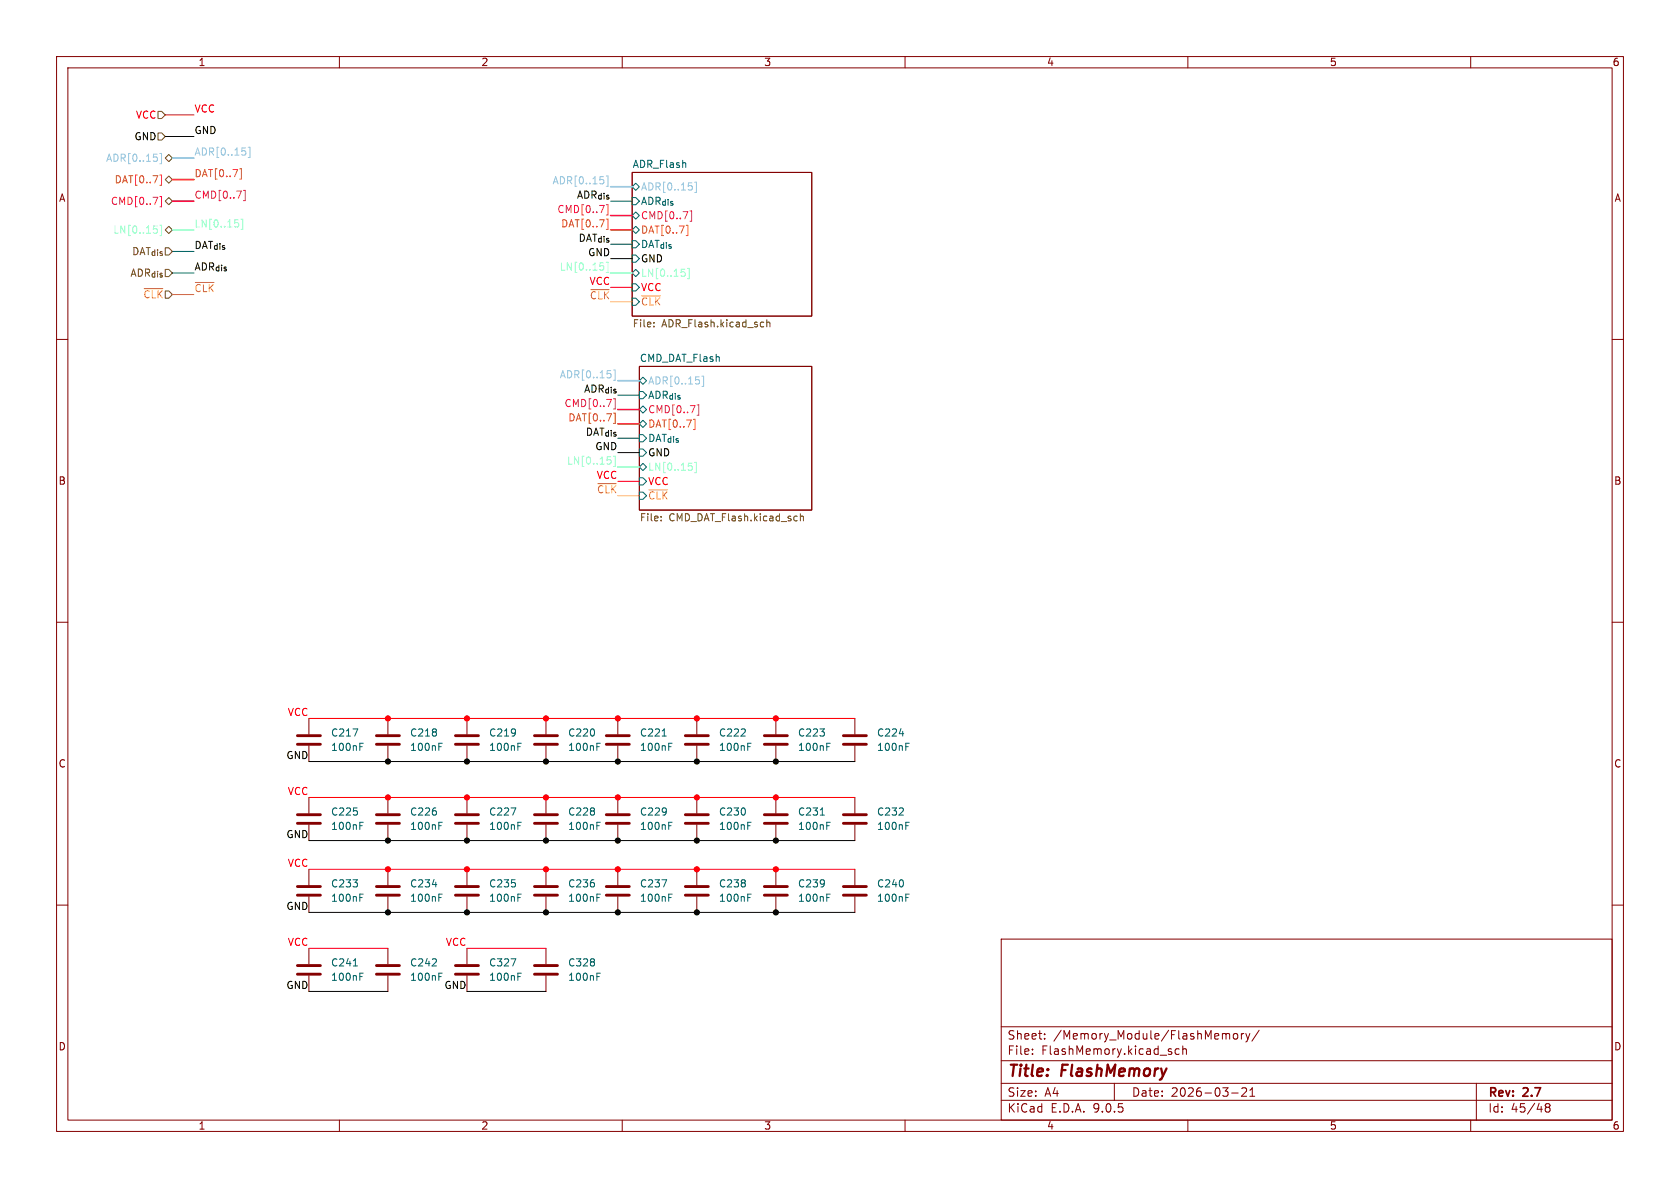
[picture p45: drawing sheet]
<svg xmlns="http://www.w3.org/2000/svg" width="297mm" height="210mm" viewBox="0 0 297 210" stroke-linecap="round" stroke-linejoin="round" font-family="sans-serif">
<defs><g id="words">
<g font-size="2.8" fill="#840000">
<text x="178" y="190.9">Title:</text>
<text x="187.7" y="190.9">FlashMemory</text>
</g>
<g font-size="2.1" fill="#840000">
<text x="178" y="184">Sheet:</text>
<text x="186.2" y="184">/Memory_Module/FlashMemory/</text>
<text x="178" y="186.7">File:</text>
<text x="184.1" y="186.7">FlashMemory.kicad_sch</text>
<text x="178" y="196.9">KiCad</text>
<text x="178" y="194.1">Size:</text>
<text x="184.7" y="194.1">A4</text>
<text x="185.7" y="196.9">E.D.A.</text>
<text x="193.3" y="196.9">9.0.5</text>
<text x="200" y="194.1">Date:</text>
<text x="207" y="194.1">2026-03-21</text>
<text x="263" y="194.3">Rev:</text>
<text x="263" y="196.9">Id:</text>
<text x="267.1" y="196.9">45/48</text>
<text x="269.4" y="194.3">2.7</text>
</g>
<g font-size="1.8" fill="#840000">
<text x="35" y="11.9">1</text>
<text x="85" y="11.9">2</text>
<text x="135" y="11.9">3</text>
<text x="185" y="11.9">4</text>
<text x="235" y="11.9">5</text>
<text x="285" y="11.9">6</text>
<text x="10.3" y="35.9">A</text>
<text x="285.3" y="35.9">A</text>
<text x="10.3" y="85.9">B</text>
<text x="285.3" y="85.9">B</text>
<text x="10.3" y="135.9">C</text>
<text x="285.3" y="135.9">C</text>
<text x="10.3" y="185.9">D</text>
<text x="285.3" y="185.9">D</text>
<text x="35" y="199.9">1</text>
<text x="85" y="199.9">2</text>
<text x="135" y="199.9">3</text>
<text x="185" y="199.9">4</text>
<text x="235" y="199.9">5</text>
<text x="285" y="199.9">6</text>
</g>
<g font-size="1.8" fill="#ff0007">
<text x="23.9" y="21.2">VCC</text>
<text x="34.3" y="20">VCC</text>
<text x="104.1" y="50.5">VCC</text>
<text x="113.2" y="51.7">VCC</text>
<text x="105.4" y="84.7">VCC</text>
<text x="114.5" y="86">VCC</text>
<text x="50.8" y="126.7">VCC</text>
<text x="50.8" y="140.6">VCC</text>
<text x="50.8" y="153.3">VCC</text>
<text x="50.8" y="167.3">VCC</text>
<text x="78.7" y="167.3">VCC</text>
</g>
<g font-size="1.8">
<text x="34.3" y="23.8">GND</text>
<text x="23.7" y="25">GND</text>
<text x="103.9" y="45.4">GND</text>
<text x="113.2" y="46.6">GND</text>
<text x="105.1" y="79.7">GND</text>
<text x="114.5" y="80.9">GND</text>
<text x="50.5" y="134.3">GND</text>
<text x="50.5" y="148.2">GND</text>
<text x="50.5" y="160.9">GND</text>
<text x="50.5" y="174.9">GND</text>
<text x="78.5" y="174.9">GND</text>
</g>
<g font-size="1.8" fill="#8fc5ff">
<text x="18.7" y="28.8">ADR[0..15]</text>
<text x="34.3" y="27.6">ADR[0..15]</text>
<text x="97.6" y="32.7">ADR[0..15]</text>
<text x="113.2" y="33.9">ADR[0..15]</text>
<text x="98.9" y="67">ADR[0..15]</text>
<text x="114.5" y="68.2">ADR[0..15]</text>
</g>
<g font-size="1.8" fill="#006464">
<text x="111.8" y="29.8">ADR_Flash</text>
<text x="113.2" y="36.4">ADR_{dis}</text>
<text x="113.2" y="44">DAT_{dis}</text>
<text x="113" y="64.1">CMD_DAT_Flash</text>
<text x="114.5" y="70.7">ADR_{dis}</text>
<text x="114.5" y="78.3">DAT_{dis}</text>
<text x="58.4" y="130.4">C217</text>
<text x="72.4" y="130.4">C218</text>
<text x="86.4" y="130.4">C219</text>
<text x="100.3" y="130.4">C220</text>
<text x="113" y="130.4">C221</text>
<text x="127" y="130.4">C222</text>
<text x="141" y="130.4">C223</text>
<text x="154.9" y="130.4">C224</text>
<text x="58.4" y="132.9">100nF</text>
<text x="72.4" y="132.9">100nF</text>
<text x="86.4" y="132.9">100nF</text>
<text x="100.3" y="132.9">100nF</text>
<text x="113" y="132.9">100nF</text>
<text x="127" y="132.9">100nF</text>
<text x="141" y="132.9">100nF</text>
<text x="154.9" y="132.9">100nF</text>
<text x="58.4" y="144.4">C225</text>
<text x="58.4" y="146.9">100nF</text>
<text x="72.4" y="144.4">C226</text>
<text x="72.4" y="146.9">100nF</text>
<text x="86.4" y="144.4">C227</text>
<text x="86.4" y="146.9">100nF</text>
<text x="100.3" y="144.4">C228</text>
<text x="100.3" y="146.9">100nF</text>
<text x="113" y="144.4">C229</text>
<text x="113" y="146.9">100nF</text>
<text x="127" y="144.4">C230</text>
<text x="127" y="146.9">100nF</text>
<text x="141" y="144.4">C231</text>
<text x="141" y="146.9">100nF</text>
<text x="154.9" y="144.4">C232</text>
<text x="154.9" y="146.9">100nF</text>
<text x="58.4" y="157.1">C233</text>
<text x="58.4" y="159.6">100nF</text>
<text x="72.4" y="157.1">C234</text>
<text x="72.4" y="159.6">100nF</text>
<text x="86.4" y="157.1">C235</text>
<text x="86.4" y="159.6">100nF</text>
<text x="100.3" y="157.1">C236</text>
<text x="100.3" y="159.6">100nF</text>
<text x="113" y="157.1">C237</text>
<text x="113" y="159.6">100nF</text>
<text x="127" y="157.1">C238</text>
<text x="127" y="159.6">100nF</text>
<text x="141" y="157.1">C239</text>
<text x="141" y="159.6">100nF</text>
<text x="154.9" y="157.1">C240</text>
<text x="154.9" y="159.6">100nF</text>
<text x="58.4" y="171">C241</text>
<text x="58.4" y="173.6">100nF</text>
<text x="72.4" y="171">C242</text>
<text x="72.4" y="173.6">100nF</text>
<text x="86.4" y="171">C327</text>
<text x="86.4" y="173.6">100nF</text>
<text x="100.3" y="171">C328</text>
<text x="100.3" y="173.6">100nF</text>
</g>
<g font-size="1.8" fill="#ff6400">
<text x="20.2" y="32.6">DAT[0..7]</text>
<text x="34.3" y="31.4">DAT[0..7]</text>
<text x="99.1" y="40.3">DAT[0..7]</text>
<text x="113.2" y="39">CMD[0..7]</text>
<text x="113.2" y="41.5">DAT[0..7]</text>
<text x="100.4" y="74.6">DAT[0..7]</text>
<text x="114.5" y="73.3">CMD[0..7]</text>
<text x="114.5" y="75.8">DAT[0..7]</text>
</g>
<g font-size="1.8" fill="#ff0093">
<text x="34.3" y="35.2">CMD[0..7]</text>
<text x="19.5" y="36.4">CMD[0..7]</text>
<text x="98.4" y="37.8">CMD[0..7]</text>
<text x="99.7" y="72">CMD[0..7]</text>
</g>
<g font-size="1.8" fill="#0f0f0f">
<text x="101.8" y="35.2">ADR_{dis}</text>
<text x="34.3" y="47.9">ADR_{dis}</text>
<text x="34.3" y="44.1">DAT_{dis}</text>
<text x="102.1" y="42.8">DAT_{dis}</text>
<text x="103.1" y="69.5">ADR_{dis}</text>
<text x="103.4" y="77.1">DAT_{dis}</text>
</g>
<g font-size="1.8" fill="#96ffcb">
<text x="19.9" y="41.5">LN[0..15]</text>
<text x="34.3" y="40.3">LN[0..15]</text>
<text x="98.9" y="47.9">LN[0..15]</text>
<text x="113.2" y="49.1">LN[0..15]</text>
<text x="100.1" y="82.2">LN[0..15]</text>
<text x="114.5" y="83.4">LN[0..15]</text>
</g>
<g font-size="1.8" fill="#725600">
<text x="23.2" y="45.3">DAT_{dis}</text>
<text x="22.9" y="49.1">ADR_{dis}</text>
<text x="25.2" y="52.9">~{CLK}</text>
<text x="111.8" y="58.2">File:</text>
<text x="117" y="58.2">ADR_Flash.kicad_sch</text>
<text x="113" y="92.5">File:</text>
<text x="118.3" y="92.5">CMD_DAT_Flash.kicad_sch</text>
</g>
<g font-size="1.8" fill="#ffba00">
<text x="34.3" y="51.7">~{CLK}</text>
<text x="104.2" y="53">~{CLK}</text>
<text x="113.2" y="54.2">~{CLK}</text>
<text x="105.4" y="87.3">~{CLK}</text>
<text x="114.5" y="88.5">~{CLK}</text>
</g>
</g></defs>
<g fill="none" stroke="#840000" stroke-width=".18">
<path d="M10 10h277v190h-277zM12 12h273v186h-273zM60 10v2M110 10v2M160 10v2M210 10v2M260 10v2M111.8 30.5h31.7v25.4h-31.7zM10 60h2M113 64.8h30.5v25.4h-30.5zM285 60h2M10 110h2"/>
<path d="M285 110h2M54.6 127v2.8M54.6 131.8v2.8M68.6 127v2.8M68.6 131.8v2.8M82.5 127v2.8M82.5 131.8v2.8M96.5 127v2.8M96.5 131.8v2.8M109.2 127v2.8M109.2 131.8v2.8M123.2 127v2.8"/>
<path d="M123.2 131.8v2.8M137.2 127v2.8M137.2 131.8v2.8M151.1 127v2.8M151.1 131.8v2.8M54.6 141v2.8M54.6 145.8v2.8M54.6 153.7v2.8M54.6 158.5v2.8M68.6 141v2.8M68.6 145.8v2.8M68.6 153.7v2.8"/>
<path d="M68.6 158.5v2.8M82.5 141v2.8M82.5 145.8v2.8M82.5 153.7v2.8M82.5 158.5v2.8M96.5 141v2.8M96.5 145.8v2.8M96.5 153.7v2.8M96.5 158.5v2.8M109.2 141v2.8M109.2 145.8v2.8M109.2 153.7v2.8"/>
<path d="M109.2 158.5v2.8M123.2 141v2.8M123.2 145.8v2.8M123.2 153.7v2.8M123.2 158.5v2.8M137.2 141v2.8M137.2 145.8v2.8M137.2 153.7v2.8M137.2 158.5v2.8M151.1 141v2.8M151.1 145.8v2.8M151.1 153.7v2.8"/>
<path d="M151.1 158.5v2.8M10 160h2M54.6 167.6v2.8M54.6 172.5v2.8M68.6 167.6v2.8M68.6 172.5v2.8M82.5 167.6v2.8M82.5 172.5v2.8M96.5 167.6v2.8M96.5 172.5v2.8M177 166h108v32h-108zM285 160h2"/>
<path d="M60 198v2M110 198v2M160 198v2M177 194.5h108M177 191.5h108M177 187.5h108M177 181.5h108M182.5 186.3v.1M182.5 185.5v.1M184.7 183.6v.1M184.7 182.8v.1M197 191.5v3"/>
<path d="M208.5 185.5l-.5-.1-.3 .3v.4l.2 .2h.6M209.1 185.5l.2-.1 .4 .1v.9M209.1 184.9v1.5M210 198v2M216.8 182.8h.5l.1 .9M217.7 193.2h1.2M218.2 182.8l.3-.1 .3 .3v.4l-.3 .3-.3-.1-.2-.2v-.4zM219.5 182.7v1M219.5 192.4l.6-.1 .2 .1 .1 .3-.9 1.1h.9M219.9 182.7l-.3 .1-.1 .2M220.2 182.7l.4 1M220.6 183.7l-.1 .4-.3 .1"/>
<path d="M221 182.7l-.4 1M221 193.8h.8M221 192.7l.4-.4v1.5M222.6 182.1l-1.3 2M260 198v2M261 191.5v6.5M273.5 195.7l-.3-.2 .3-.4 .4 .1 .1 .2-.3 .3M273.5 195.7l-.3 .3v.5l.3 .1 .4-.1 .1-.2v-.4l-.3-.2M273.5 195.7h.2"/>
</g>
<path d="M27.8 27.9v.5M28.3 27.1h.3v1.8h-.3M43.4 26.8v.5M43.9 26h.3v1.9h-.3M106.7 31.8v.6M107.2 31.1h.3v1.8h-.3M122.3 32.9v.6M122.8 32.2h.3v1.8h-.3M108 66.1v.6M108.5 65.4h.3v1.8h-.3M123.6 67.2v.6M124.1 66.5h.3v1.8h-.3" fill="none" stroke="#8fc5ff" stroke-width=".18"/>
<g fill="none" stroke="#006464" stroke-width=".18">
<path d="M111.8 33l.6-.6 .6 .6-.6 .7zM111.8 34.9h.6l.6 .7-.6 .6h-.6zM111.8 38.1l.6-.6 .6 .6-.6 .6zM111.8 40.6l.6-.6 .6 .6-.6 .7zM111.8 42.5h.6l.6 .7-.6 .6h-.6zM111.8 45.1h.6l.6 .6-.6 .7h-.6zM111.8 48.3l.6-.7 .6 .7-.6 .6zM111.8 50.2h.6l.6 .6-.6 .6h-.6zM111.8 52.7h.6l.6 .6-.6 .7h-.6zM113 67.3l.7-.6 .6 .6-.6 .6zM113 69.2h.7l.6 .7-.6 .6h-.7zM113 76.8h.7l.6 .7-.6 .6h-.7z"/>
<path d="M113 79.4h.7l.6 .6-.6 .6h-.7zM113.7 71.8l.6 .6-.6 .6-.7-.6zM113.7 74.3l.6 .6-.6 .7-.7-.7zM113 82.6l.7-.7 .6 .7-.6 .6zM113 84.5h.7l.6 .6-.6 .6h-.7zM113 87h.7l.6 .6-.6 .7h-.7zM62.4 128.8h.8l-.5 1.3M63.6 132h.4M63.6 131.4h.6M77.6 132h.4M77.6 131.4h.6M91.6 132h.4"/>
<path d="M91.6 131.4h.6M105.5 132h.4M105.5 131.4h.6M117.1 130.1h.7M118.2 132h.4M118.2 131.4h.6M132.2 132h.4M132.2 131.4h.6M146.2 132h.4M146.2 131.4h.6M159 129.7h.8M160.1 132h.5"/>
<path d="M160.1 131.4h.6M63.6 146h.4M63.6 145.4h.6M63.6 158.7h.4M63.6 158.1h.6M76.4 156.4h.8M77.6 146h.4M77.6 145.4h.6M77.6 158.7h.4M77.6 158.1h.6M90.3 142.8h.9l-.6 1.3M91.6 146h.4"/>
<path d="M91.6 145.4h.6M91.6 158.7h.4M91.6 158.1h.6M105.5 146h.4M105.5 145.4h.6M105.5 158.7h.4M105.5 158.1h.6M117 155.5h.9l-.6 1.3M118.2 146h.4M118.2 145.4h.6M118.2 158.7h.4M118.2 158.1h.6"/>
<path d="M132.2 146h.4M132.2 145.4h.6M132.2 158.7h.4M132.2 158.1h.6M145 144.1h.7M146.2 146h.4M146.2 145.4h.6M146.2 158.7h.4M146.2 158.1h.6M160.1 146h.5M160.1 145.4h.6M160.1 158.7h.5"/>
<path d="M160.1 158.1h.6M62.5 170.8h.7M63.6 172.6h.4M63.6 172h.6M77.6 172.6h.4M77.6 172h.6M90.3 169.5h.9l-.6 1.3M91.6 172.6h.4M91.6 172h.6M105.5 172.6h.4M105.5 172h.6"/>
</g>
<path d="M28.3 34.7h.3v1.9h-.3M43 33.7h.3v1.8h-.3M107.2 36.2h.3v1.8h-.3M122 37.3h.3v1.8h-.3M108.5 70.5h.3v1.8h-.3M123.2 71.6h.3v1.8h-.3" fill="none" stroke="#ff0093" stroke-width=".18"/>
<path d="M28.3 30.9h.3v1.9h-.3M42.4 29.8h.3v1.9h-.3M107.2 38.7h.3v1.9h-.3M121.6 39.8v1.8h-.3M108.5 73h.3v1.8h-.3M122.9 74.1v1.8h-.3" fill="none" stroke="#ff6400" stroke-width=".18"/>
<g fill="none" stroke="#96ffcb" stroke-width=".18">
<path d="M27.2 39.9h.6M28.3 39.8h.3v1.8h-.3M41.5 38.9h.6M41.9 39.3l.3 .3v.3l-.3 .2M42.6 38.7h.3v1.9h-.3M27.6 40.4l.2 .3v.3l-.2 .2M106.1 46.5h.6M106.5 47l.3 .2v.3l-.3 .2M107.2 46.4h.3v1.8h-.3M120.5 47.6h.6M120.9 48.1l.2 .2v.3l-.2 .2M121.5 47.4h.3v1.9h-.3"/>
<path d="M107.4 80.8h.6M107.8 81.3l.2 .2v.3l-.2 .2M108.5 80.6h.3v1.9h-.3M121.7 81.9h.6M122.2 82.3l.2 .3v.3l-.2 .2M122.8 81.7h.3v1.9h-.3"/>
</g>
<path d="M25.5 51h3.3M30.5 52.1h3.8M34.5 49.9h3.3M104.4 51.2h3.3M107.9 53.3h3.9M113.4 52.3h3.4M105.7 85.5h3.3M109.2 87.6h3.8M114.7 86.6h3.3" fill="none" stroke="#ffba00" stroke-width=".18"/>
<g fill="none" stroke="#725600" stroke-width=".18">
<path d="M27.9 19.7h.7l.6 .6-.6 .7h-.7zM27.9 23.5h.7l.6 .6-.6 .7h-.7zM29.2 35.6l.6-.7 .7 .7-.7 .6zM29.2 27.9l.6-.6 .7 .6-.7 .7zM29.8 31.1l.7 .7-.7 .6-.6-.6zM29.2 40.6l.6-.6 .7 .6-.7 .7zM115.6 57.7v.1M115.6 57v.1M134.7 56.9l.3 .1M135 57.7l-.3 .1M135.6 57.1l.1-.2 .4 .1v.8M135.6 56.5v1.3"/>
<path d="M116.9 92v.1M116.9 91.3v.1M141.5 90.8v1.3M141.5 91.4l.2-.2 .3 .1v.8"/>
</g>
<g fill="none" stroke="#840000" stroke-width=".51">
<path d="M52.6 131.6h4M52.6 130h4M66.5 131.6h4.1M66.5 130h4.1M80.5 131.6h4.1M80.5 130h4.1M94.5 131.6h4.1M94.5 130h4.1M107.2 131.6h4.1M107.2 130h4.1M121.2 131.6h4M121.2 130h4"/>
<path d="M135.1 131.6h4.1M135.1 130h4.1M149.1 131.6h4.1M149.1 130h4.1M52.6 145.5h4M52.6 144h4M52.6 158.2h4M52.6 156.7h4M66.5 145.5h4.1M66.5 144h4.1M66.5 158.2h4.1M66.5 156.7h4.1"/>
<path d="M80.5 145.5h4.1M80.5 144h4.1M80.5 158.2h4.1M80.5 156.7h4.1M94.5 145.5h4.1M94.5 144h4.1M94.5 158.2h4.1M94.5 156.7h4.1M107.2 145.5h4.1M107.2 144h4.1M107.2 158.2h4.1M107.2 156.7h4.1"/>
<path d="M121.2 145.5h4M121.2 144h4M121.2 158.2h4M121.2 156.7h4M135.1 145.5h4.1M135.1 144h4.1M135.1 158.2h4.1M135.1 156.7h4.1M149.1 145.5h4.1M149.1 144h4.1M149.1 158.2h4.1M149.1 156.7h4.1"/>
<path d="M52.6 172.2h4M52.6 170.7h4M66.5 172.2h4.1M66.5 170.7h4.1M80.5 172.2h4.1M80.5 170.7h4.1M94.5 172.2h4.1M94.5 170.7h4.1"/>
</g>
<path d="M30.5 35.6h3.8M107.9 38.1h3.9M109.2 72.4h3.8" fill="none" stroke="#ff0093" stroke-width=".3"/>
<path d="M30.5 31.8h3.8M107.9 40.6h3.9M109.2 74.9h3.8" fill="none" stroke="#ff6400" stroke-width=".3"/>
<path d="M30.5 40.6h3.8M107.9 48.3h3.9M109.2 82.6h3.8" fill="none" stroke="#96ffcb" stroke-width=".3"/>
<path d="M30.5 27.9h3.8M107.9 33h3.9M109.2 67.3h3.8" fill="none" stroke="#8fc5ff" stroke-width=".3"/>
<path d="M29.2 24.1h5.1M107.9 45.7h3.9M109.2 80h3.8M54.6 134.6h96.5M54.6 148.6h96.5M54.6 161.3h96.5M54.6 175.3h14M82.5 175.3h14" fill="none" stroke="#000" stroke-width=".18"/>
<path d="M29.2 20.3h5.1M107.9 50.8h3.9M109.2 85.1h3.8M54.6 127h96.5M54.6 153.7h96.5M54.6 141h96.5M54.6 167.6h14M82.5 167.6h14" fill="none" stroke="#ff0007" stroke-width=".18"/>
<path d="M107.9 35.6h3.9M30.5 44.5h3.8M30.5 48.3h3.8M107.9 43.2h3.9M109.2 69.9h3.8M109.2 77.5h3.8" fill="none" stroke="#009600" stroke-width=".18"/>
<g fill="#000" stroke="#000" stroke-width=".18">
<circle cx="68.6" cy="134.6" r=".46"/>
<circle cx="82.5" cy="134.6" r=".46"/>
<circle cx="96.5" cy="134.6" r=".46"/>
<circle cx="109.2" cy="134.6" r=".46"/>
<circle cx="123.2" cy="134.6" r=".46"/>
<circle cx="137.2" cy="134.6" r=".46"/>
<circle cx="68.6" cy="148.6" r=".46"/>
<circle cx="82.5" cy="148.6" r=".46"/>
<circle cx="96.5" cy="148.6" r=".46"/>
<circle cx="109.2" cy="148.6" r=".46"/>
<circle cx="123.2" cy="148.6" r=".46"/>
<circle cx="137.2" cy="148.6" r=".46"/>
<circle cx="68.6" cy="161.3" r=".46"/>
<circle cx="82.5" cy="161.3" r=".46"/>
<circle cx="96.5" cy="161.3" r=".46"/>
<circle cx="109.2" cy="161.3" r=".46"/>
<circle cx="123.2" cy="161.3" r=".46"/>
<circle cx="137.2" cy="161.3" r=".46"/>
</g>
<g fill="#ff0007" stroke="#ff0007" stroke-width=".18">
<circle cx="123.2" cy="153.7" r=".46"/>
<circle cx="109.2" cy="153.7" r=".46"/>
<circle cx="96.5" cy="153.7" r=".46"/>
<circle cx="96.5" cy="127" r=".46"/>
<circle cx="109.2" cy="127" r=".46"/>
<circle cx="82.5" cy="127" r=".46"/>
<circle cx="82.5" cy="141" r=".46"/>
<circle cx="82.5" cy="153.7" r=".46"/>
<circle cx="96.5" cy="141" r=".46"/>
<circle cx="109.2" cy="141" r=".46"/>
<circle cx="68.6" cy="127" r=".46"/>
<circle cx="68.6" cy="153.7" r=".46"/>
<circle cx="68.6" cy="141" r=".46"/>
<circle cx="123.2" cy="127" r=".46"/>
<circle cx="123.2" cy="141" r=".46"/>
<circle cx="137.2" cy="141" r=".46"/>
<circle cx="137.2" cy="127" r=".46"/>
<circle cx="137.2" cy="153.7" r=".46"/>
</g>
<use href="#words"/>
</svg>
